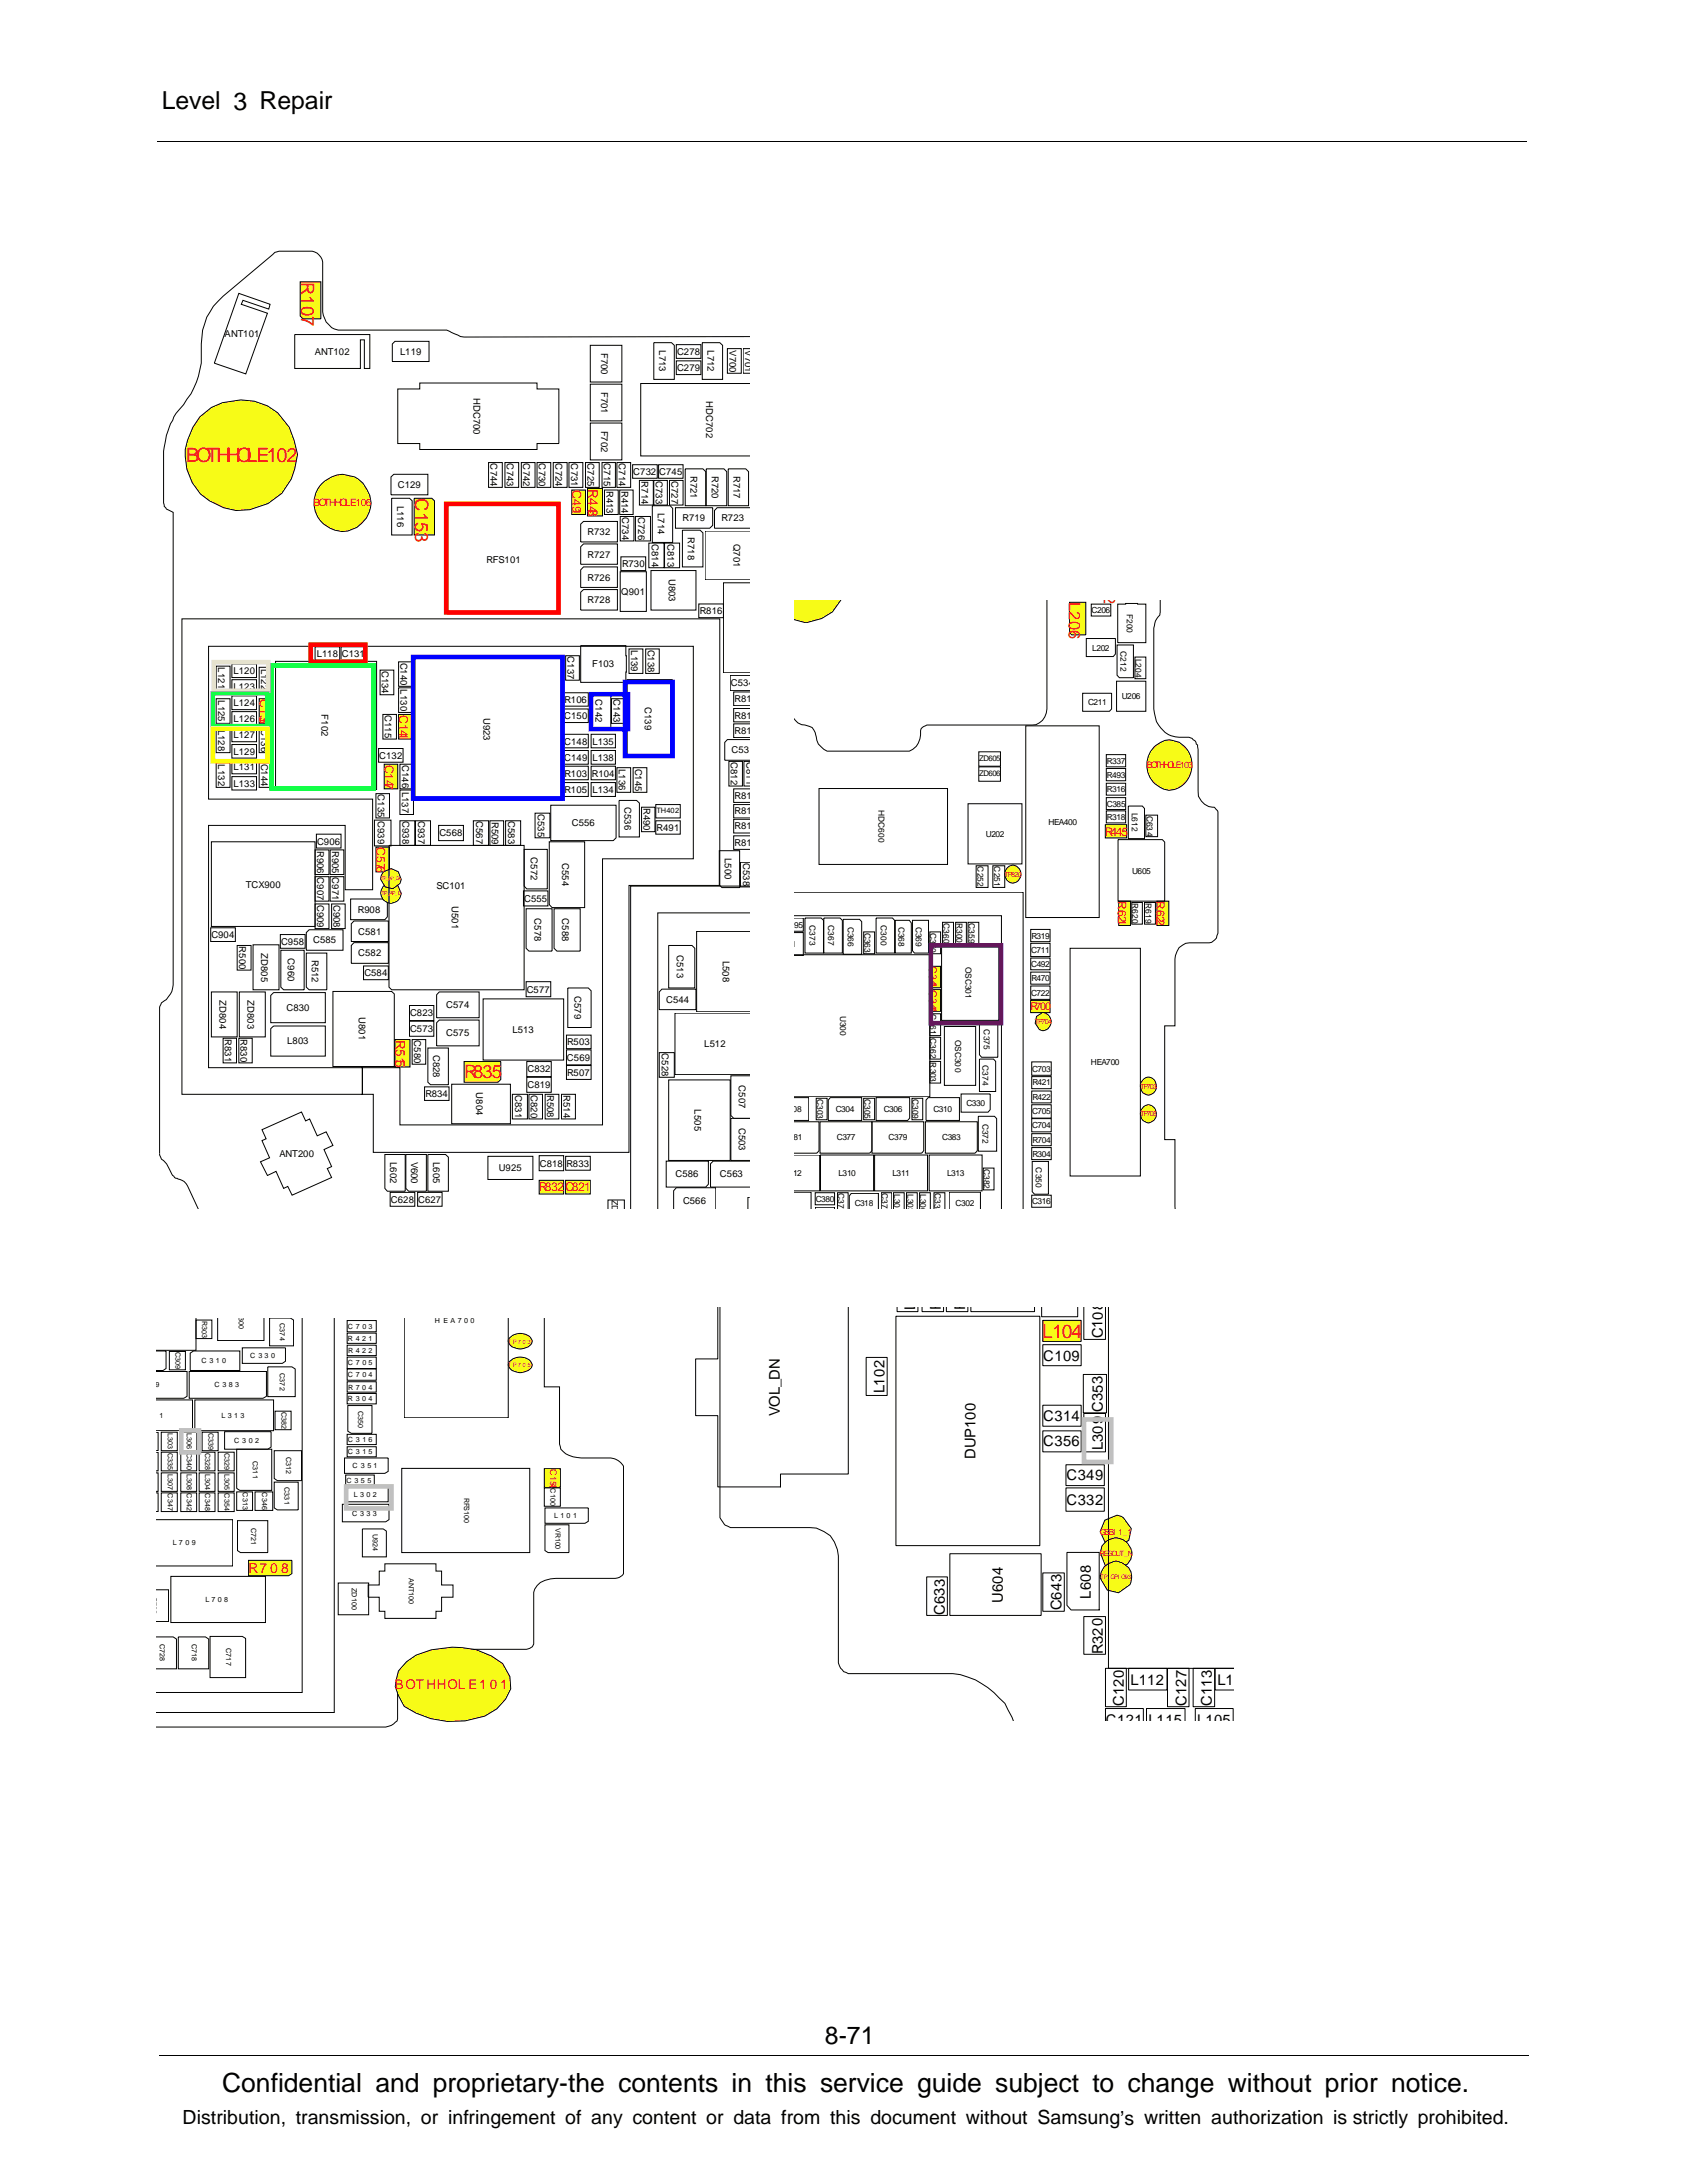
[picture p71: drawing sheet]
<svg xmlns="http://www.w3.org/2000/svg" width="216mm" height="279mm" viewBox="0 0 216 279" stroke-linecap="round" stroke-linejoin="round" font-family="sans-serif">
<defs><g id="words">
<text font-size="3.4" x="28.4" y="267.7">Confidential and proprietary-the contents in this service guide subject to change without prior notice.</text>
<g font-size="3.2">
<text x="20.7" y="14">Level 3 Repair</text>
<text x="105.6" y="261.6">8-71</text>
</g>
<text font-size="2.5" fill="#fc0a17" x="23.8" y="59.1">BOTHHOLE102</text>
<text font-size="2.5" x="23.4" y="271.9">Distribution, transmission, or infringement of any content or data from this document without Samsung’s written authorization is strictly prohibited.</text>
<g font-size="2.4" fill="#fc0a17">
<text x="38.5" y="36.1" transform="rotate(90 38.5 36.1)">R107</text>
<text x="53.1" y="63.8" transform="rotate(90 53.1 63.8)">C153</text>
<text x="59.4" y="138">R835</text>
<text x="133.4" y="171.2">L104</text>
</g>
<g font-size="2.1" fill="#fc0a17">
<text x="136.8" y="77.1" transform="rotate(90 136.8 77.1)">L206</text>
<text x="141.3" y="76.2" transform="rotate(90 141.3 76.2)">2</text>
</g>
<g font-size="1.9">
<text x="117.1" y="167.7" transform="rotate(-90 117.1 167.7)">L</text>
<text x="120.4" y="167.7" transform="rotate(-90 120.4 167.7)">R</text>
<text x="123.5" y="167.7" transform="rotate(-90 123.5 167.7)">R</text>
<text x="141.1" y="171.3" transform="rotate(-90 141.1 171.3)">C108</text>
<text x="113.2" y="178.4" transform="rotate(-90 113.2 178.4)">L102</text>
<text x="133.5" y="174.1">C109</text>
<text x="99.8" y="181.2" transform="rotate(-90 99.8 181.2)">VOL_DN</text>
<text x="133.5" y="181.9">C314</text>
<text x="133.5" y="185.1">C356</text>
<text x="141.1" y="180.7" transform="rotate(-90 141.1 180.7)">C353</text>
<text x="141.1" y="185.6" transform="rotate(-90 141.1 185.6)">L309</text>
<text x="124.8" y="186.7" transform="rotate(-90 124.8 186.7)">DUP100</text>
<text x="136.5" y="189.5">C349</text>
<text x="136.5" y="192.6">C332</text>
<text x="120.9" y="206.7" transform="rotate(-90 120.9 206.7)">C633</text>
<text x="128.4" y="205.2" transform="rotate(-90 128.4 205.2)">U604</text>
<text x="135.8" y="206.1" transform="rotate(-90 135.8 206.1)">C643</text>
<text x="139.6" y="204.6" transform="rotate(-90 139.6 204.6)">L608</text>
<text x="141.1" y="211.6" transform="rotate(-90 141.1 211.6)">R320</text>
<text x="144.7" y="215.6">L112</text>
<text x="155.8" y="215.6">L1</text>
<text x="141.5" y="220.7">C121 L115</text>
<text x="143.8" y="218.3" transform="rotate(-90 143.8 218.3)">C120</text>
<text x="151.8" y="218.3" transform="rotate(-90 151.8 218.3)">C127</text>
<text x="153.2" y="220.7">L105</text>
<text x="155.1" y="218.3" transform="rotate(-90 155.1 218.3)">C113</text>
</g>
<g font-size="1.8" fill="#fc0a17">
<text x="31.8" y="201.3">R7</text>
<text x="34.6" y="201.3">0</text>
<text x="36" y="201.3">8</text>
</g>
<g font-size="1.7" fill="#fc0a17">
<text x="75.3" y="62.5" transform="rotate(90 75.3 62.5)">R448</text>
<text x="50.6" y="133.1" transform="rotate(90 50.6 133.1)">R515</text>
<text x="50.5" y="216.2">BOTHHOL E1</text>
<text x="62.7" y="216.2">0</text>
<text x="64" y="216.2">1</text>
</g>
<g font-size="1.6" fill="#fc0a17">
<text x="73.3" y="62.8" transform="rotate(90 73.3 62.8)">C491</text>
<text x="33.3" y="89.4" transform="rotate(90 33.3 89.4)">C133</text>
<text x="51.1" y="91.5" transform="rotate(90 51.1 91.5)">C141</text>
<text x="49.2" y="97.9" transform="rotate(90 49.2 97.9)">C147</text>
<text x="48.2" y="108.5" transform="rotate(90 48.2 108.5)">C576</text>
<text x="69" y="152.5">R832C821</text>
</g>
<g font-size="1.5" fill="#fc0a17">
<text x="141.4" y="107">R445</text>
<text x="143.1" y="115.3" transform="rotate(90 143.1 115.3)">R621</text>
<text x="148" y="115.3" transform="rotate(90 148 115.3)">R622</text>
</g>
<g font-size="1.4" fill="#fc0a17">
<text x="118.9" y="123.7" transform="rotate(90 118.9 123.7)">C341C344</text>
<text x="131.9" y="129.3">R700</text>
</g>
<text font-size="1.3" fill="#fc0a17" x="40.1" y="64.8">BOTHHOLE106</text>
<g font-size="1.2">
<text x="28.7" y="43.1">ANT101</text>
<text x="40.3" y="45.4">ANT102</text>
<text x="51.2" y="45.4">L119</text>
<text x="76.9" y="45.1" transform="rotate(90 76.9 45.1)">F700</text>
<text x="84.4" y="44.8" transform="rotate(90 84.4 44.8)">L713</text>
<text x="86.7" y="45.4">C278</text>
<text x="86.7" y="47.5">C279</text>
<text x="90.6" y="44.8" transform="rotate(90 90.6 44.8)">L712</text>
<text x="93.4" y="44.8" transform="rotate(90 93.4 44.8)">V700</text>
<text x="95.4" y="44.8" transform="rotate(90 95.4 44.8)">V701</text>
<text x="60.6" y="50.9" transform="rotate(90 60.6 50.9)">HDC700</text>
<text x="76.9" y="50.1" transform="rotate(90 76.9 50.1)">F701</text>
<text x="90.4" y="51.3" transform="rotate(90 90.4 51.3)">HDC702</text>
<text x="62.8" y="59.3" transform="rotate(90 62.8 59.3)">C744</text>
<text x="64.9" y="59.3" transform="rotate(90 64.9 59.3)">C743</text>
<text x="67" y="59.3" transform="rotate(90 67 59.3)">C742</text>
<text x="69" y="59.3" transform="rotate(90 69 59.3)">C730</text>
<text x="71.1" y="59.3" transform="rotate(90 71.1 59.3)">C724</text>
<text x="73.1" y="59.3" transform="rotate(90 73.1 59.3)">C731</text>
<text x="75.2" y="59.3" transform="rotate(90 75.2 59.3)">C725</text>
<text x="76.9" y="55.1" transform="rotate(90 76.9 55.1)">F702</text>
<text x="77.3" y="59.3" transform="rotate(90 77.3 59.3)">C715</text>
<text x="79.2" y="59.3" transform="rotate(90 79.2 59.3)">C714</text>
<text x="50.8" y="64.8" transform="rotate(90 50.8 64.8)">L116</text>
<text x="50.9" y="62.4">C129</text>
<text x="77.6" y="62.8" transform="rotate(90 77.6 62.8)">R413</text>
<text x="79.5" y="62.8" transform="rotate(90 79.5 62.8)">R414 C734</text>
<text x="81" y="60.8">C732 C745</text>
<text x="82.1" y="61.6" transform="rotate(90 82.1 61.6)">R714</text>
<text x="83.9" y="61.6" transform="rotate(90 83.9 61.6)">C733</text>
<text x="84.2" y="65.7" transform="rotate(90 84.2 65.7)">L714</text>
<text x="85.9" y="61.6" transform="rotate(90 85.9 61.6)">C727</text>
<text x="88.4" y="60.9" transform="rotate(90 88.4 60.9)">R721</text>
<text x="91.1" y="60.9" transform="rotate(90 91.1 60.9)">R720</text>
<text x="93.9" y="60.9" transform="rotate(90 93.9 60.9)">R717</text>
<text x="75.2" y="71.4">R727</text>
<text x="75.2" y="68.5">R732</text>
<text x="81.7" y="66.2" transform="rotate(90 81.7 66.2)">C726</text>
<text x="83.4" y="69.6" transform="rotate(90 83.4 69.6)">C814</text>
<text x="85.4" y="69.6" transform="rotate(90 85.4 69.6)">C813</text>
<text x="87.4" y="66.7">R719</text>
<text x="88" y="68.8" transform="rotate(90 88 68.8)">R718</text>
<text x="92.4" y="66.7">R723</text>
<text x="93.9" y="69.6" transform="rotate(90 93.9 69.6)">Q701</text>
<text x="62.3" y="72.1">RFS101</text>
<text x="75.2" y="74.3">R726</text>
<text x="75.2" y="77.2">R728</text>
<text x="79.5" y="76.2">Q901</text>
<text x="79.6" y="72.6">R730</text>
<text x="85.6" y="74.1" transform="rotate(90 85.6 74.1)">U803</text>
<text x="80.8" y="83.2" transform="rotate(90 80.8 83.2)">L139</text>
<text x="82.9" y="83.1" transform="rotate(90 82.9 83.1)">C138</text>
<text x="89.6" y="78.6">R816</text>
<text x="27.9" y="85.4" transform="rotate(90 27.9 85.4)">L121</text>
<text x="27.9" y="89.6" transform="rotate(90 27.9 89.6)">L125</text>
<text x="29.9" y="88.3">L123</text>
<text x="29.9" y="86.3">L120</text>
<text x="33.4" y="85.6" transform="rotate(90 33.4 85.6)">L122</text>
<text x="40.6" y="84.1">L118 C131</text>
<text x="48.9" y="85.9" transform="rotate(90 48.9 85.9)">C134</text>
<text x="51.2" y="84.8" transform="rotate(90 51.2 84.8)">C140 L130</text>
<text x="72.2" y="90">R106</text>
<text x="72.6" y="84" transform="rotate(90 72.6 84)">C137</text>
<text x="75.8" y="85.4">F103</text>
<text x="76.2" y="89.5" transform="rotate(90 76.2 89.5)">C142</text>
<text x="78.5" y="89.5" transform="rotate(90 78.5 89.5)">C143</text>
<text x="93.5" y="87.8">C534</text>
<text x="94" y="89.9">R81</text>
<text x="27.9" y="93.4" transform="rotate(90 27.9 93.4)">L128</text>
<text x="29.9" y="90.4">L124</text>
<text x="29.9" y="92.4">L126</text>
<text x="29.9" y="94.5">L127</text>
<text x="33.4" y="93.3" transform="rotate(90 33.4 93.3)">C136</text>
<text x="41.1" y="91.4" transform="rotate(90 41.1 91.4)">F102</text>
<text x="49.2" y="91.5" transform="rotate(90 49.2 91.5)">C115</text>
<text x="61.9" y="91.9" transform="rotate(90 61.9 91.9)">U923</text>
<text x="72.2" y="95.3">C148 L135</text>
<text x="72.2" y="92.1">C150</text>
<text x="82.5" y="90.5" transform="rotate(90 82.5 90.5)">C139</text>
<text x="94" y="92">R81</text>
<text x="94" y="94">R81</text>
<text x="27.9" y="97.8" transform="rotate(90 27.9 97.8)">L132</text>
<text x="29.9" y="96.6">L129</text>
<text x="29.9" y="98.6">L131</text>
<text x="29.9" y="100.7">L133</text>
<text x="33.4" y="97.7" transform="rotate(90 33.4 97.7)">C144</text>
<text x="48.3" y="101.7" transform="rotate(90 48.3 101.7)">C135</text>
<text x="48.5" y="97.1">C132</text>
<text x="51.5" y="97.9" transform="rotate(90 51.5 97.9)">C146 L137</text>
<text x="72.2" y="97.4">C149 L138</text>
<text x="72.2" y="101.5">R105 L134</text>
<text x="72.2" y="99.4">R103 R104</text>
<text x="79.2" y="98.4" transform="rotate(90 79.2 98.4)">L136</text>
<text x="81.3" y="98.4" transform="rotate(90 81.3 98.4)">C145</text>
<text x="93.5" y="97.6" transform="rotate(90 93.5 97.6)">C812</text>
<text x="93.6" y="96.4">C53</text>
<text x="95.5" y="97.6" transform="rotate(90 95.5 97.6)">C811</text>
<text x="48.3" y="105.1" transform="rotate(90 48.3 105.1)">C939</text>
<text x="51.5" y="105.1" transform="rotate(90 51.5 105.1)">C938</text>
<text x="53.5" y="105.1" transform="rotate(90 53.5 105.1)">C937</text>
<text x="56.2" y="107">C568</text>
<text x="60.9" y="105.1" transform="rotate(90 60.9 105.1)">C567</text>
<text x="62.9" y="105.2" transform="rotate(90 62.9 105.2)">R509</text>
<text x="65" y="105.1" transform="rotate(90 65 105.1)">C583</text>
<text x="68.8" y="104.2" transform="rotate(90 68.8 104.2)">C535</text>
<text x="73.2" y="105.7">C556</text>
<text x="79.9" y="103.3" transform="rotate(90 79.9 103.3)">C536</text>
<text x="82.4" y="103.5" transform="rotate(90 82.4 103.5)">R490</text>
<text x="84" y="106.3">R491</text>
<text x="94" y="106.2">R81</text>
<text x="94" y="104.2">R81</text>
<text x="94" y="102.3">R81</text>
<text x="31.5" y="113.6">TCX900</text>
<text x="40.6" y="108.1">C906</text>
<text x="40.6" y="108.9" transform="rotate(90 40.6 108.9)">R906 C907 C909</text>
<text x="42.5" y="108.9" transform="rotate(90 42.5 108.9)">R905 C971 C908</text>
<text x="55.9" y="113.8">SC101</text>
<text x="67.9" y="109.7" transform="rotate(90 67.9 109.7)">C572</text>
<text x="71.9" y="110.4" transform="rotate(90 71.9 110.4)">C554</text>
<text x="92.8" y="109.9" transform="rotate(90 92.8 109.9)">L500</text>
<text x="94" y="108.3">R81</text>
<text x="95.1" y="110.4" transform="rotate(90 95.1 110.4)">C538</text>
<text x="45.8" y="116.8">R908</text>
<text x="45.8" y="119.6">C581</text>
<text x="57.8" y="116" transform="rotate(90 57.8 116)">U501</text>
<text x="67.1" y="115.4">C555</text>
<text x="68.4" y="117.5" transform="rotate(90 68.4 117.5)">C578</text>
<text x="71.9" y="117.5" transform="rotate(90 71.9 117.5)">C588</text>
<text x="27" y="120">C904</text>
<text x="30.6" y="121.1" transform="rotate(90 30.6 121.1)">R500</text>
<text x="33.4" y="122" transform="rotate(90 33.4 122)">ZD805</text>
<text x="36" y="120.9">C958</text>
<text x="36.9" y="122.7" transform="rotate(90 36.9 122.7)">C960</text>
<text x="39.9" y="122.9" transform="rotate(90 39.9 122.9)">R512</text>
<text x="40.1" y="120.8">C585</text>
<text x="45.8" y="122.4">C582</text>
<text x="46.6" y="124.9">C584</text>
<text x="86.6" y="122.2" transform="rotate(90 86.6 122.2)">C513</text>
<text x="92.5" y="123" transform="rotate(90 92.5 123)">L508</text>
<text x="28.1" y="128" transform="rotate(90 28.1 128)">ZD804</text>
<text x="31.7" y="128" transform="rotate(90 31.7 128)">ZD803</text>
<text x="36.7" y="129.4">C830</text>
<text x="45.9" y="130.2" transform="rotate(90 45.9 130.2)">U801</text>
<text x="52.5" y="130.1">C823</text>
<text x="57.1" y="129.1">C574</text>
<text x="67.4" y="127">C577</text>
<text x="73.5" y="127.5" transform="rotate(90 73.5 127.5)">C579</text>
<text x="85.3" y="128.4">C544</text>
<text x="28.8" y="133" transform="rotate(90 28.8 133)">R831</text>
<text x="30.8" y="133" transform="rotate(90 30.8 133)">R830</text>
<text x="36.8" y="133.7">L803</text>
<text x="52.5" y="132.1">C573</text>
<text x="53" y="133.2" transform="rotate(90 53 133.2)">C580</text>
<text x="55.4" y="135" transform="rotate(90 55.4 135)">C828</text>
<text x="57.1" y="132.6">C575</text>
<text x="65.6" y="132.2">L513</text>
<text x="67.5" y="137.3">C832</text>
<text x="72.6" y="135.8">C569</text>
<text x="72.6" y="133.8">R503</text>
<text x="72.6" y="137.7">R507</text>
<text x="84.7" y="134.8" transform="rotate(90 84.7 134.8)">C528</text>
<text x="90.1" y="134">L512</text>
<text x="54.4" y="140.4">R834</text>
<text x="60.9" y="139.8" transform="rotate(90 60.9 139.8)">U804</text>
<text x="65.9" y="140.2" transform="rotate(90 65.9 140.2)">C831</text>
<text x="67.5" y="139.3">C819</text>
<text x="67.9" y="140.2" transform="rotate(90 67.9 140.2)">C820</text>
<text x="70" y="140.2" transform="rotate(90 70 140.2)">R508</text>
<text x="72.1" y="140.2" transform="rotate(90 72.1 140.2)">R514</text>
<text x="88.9" y="142" transform="rotate(90 88.9 142)">L505</text>
<text x="94.6" y="138.9" transform="rotate(90 94.6 138.9)">C507</text>
<text x="35.8" y="148.1">ANT200</text>
<text x="50" y="148.7" transform="rotate(90 50 148.7)">L602</text>
<text x="52.6" y="148.7" transform="rotate(90 52.6 148.7)">V600</text>
<text x="55.4" y="148.7" transform="rotate(90 55.4 148.7)">L605</text>
<text x="63.8" y="149.9">U925</text>
<text x="69.1" y="149.3">C818 R833</text>
<text x="94.6" y="144.3" transform="rotate(90 94.6 144.3)">C503</text>
<text x="50" y="153.9">C628 C627</text>
<text x="86.4" y="150.7">C586</text>
<text x="87.4" y="154.1">C566</text>
<text x="92.1" y="150.7">C563</text>
</g>
<g font-size="1.2" fill="#fc0a17">
<text x="146.8" y="98.3">BOTHHOLE103</text>
<text x="70.4" y="188" transform="rotate(90 70.4 188)">C154</text>
</g>
<g font-size="1.1">
<text x="139.7" y="78.5">C206</text>
<text x="139.8" y="83.3">L202</text>
<text x="143.4" y="83.3" transform="rotate(90 143.4 83.3)">C212</text>
<text x="144.2" y="78.5" transform="rotate(90 144.2 78.5)">F200</text>
<text x="143.6" y="89.5">U206</text>
<text x="145.3" y="84.3" transform="rotate(90 145.3 84.3)">L204</text>
<text x="139.3" y="90.3">C211</text>
<text x="141.7" y="101.4">R316</text>
<text x="141.7" y="97.8">R337</text>
<text x="141.7" y="99.5">R493</text>
<text x="112.4" y="103.7" transform="rotate(90 112.4 103.7)">HDC600</text>
<text x="126.2" y="107.1">U202</text>
<text x="134.2" y="105.6">HEA400</text>
<text x="141.7" y="104.9">R318</text>
<text x="141.7" y="103.3">C385</text>
<text x="144.9" y="104" transform="rotate(90 144.9 104)">L612</text>
<text x="146.8" y="104.4" transform="rotate(90 146.8 104.4)">C634</text>
<text x="125.1" y="110.9" transform="rotate(90 125.1 110.9)">C252</text>
<text x="127.2" y="110.9" transform="rotate(90 127.2 110.9)">C251</text>
<text x="144.9" y="111.8">U605</text>
<text x="101.6" y="118.7">95</text>
<text x="103.6" y="118.4" transform="rotate(90 103.6 118.4)">C373</text>
<text x="106" y="118.4" transform="rotate(90 106 118.4)">C367</text>
<text x="108.5" y="118.6" transform="rotate(90 108.5 118.6)">C366</text>
<text x="110.6" y="119.4" transform="rotate(90 110.6 119.4)">C363</text>
<text x="112.7" y="118.4" transform="rotate(90 112.7 118.4)">C300</text>
<text x="115" y="118.6" transform="rotate(90 115 118.6)">C368</text>
<text x="117.2" y="118.6" transform="rotate(90 117.2 118.6)">C369</text>
<text x="119.1" y="119.4" transform="rotate(90 119.1 119.4)">C370</text>
<text x="120.7" y="118.1" transform="rotate(90 120.7 118.1)">C360</text>
<text x="122.4" y="118.2" transform="rotate(90 122.4 118.2)">R300</text>
<text x="124" y="118.1" transform="rotate(90 124 118.1)">C359</text>
<text x="144.9" y="115.6" transform="rotate(90 144.9 115.6)">R620</text>
<text x="146.6" y="115.6" transform="rotate(90 146.6 115.6)">R619</text>
<text x="101.3" y="121.2">1</text>
<text x="123.5" y="123.8" transform="rotate(90 123.5 123.8)">OSC301</text>
<text x="132" y="122">C711</text>
<text x="132" y="123.8">C492</text>
<text x="132" y="125.6">R470</text>
<text x="132" y="120.1">R319</text>
<text x="107.5" y="130" transform="rotate(90 107.5 130)">U300</text>
<text x="119.1" y="129.8" transform="rotate(90 119.1 129.8)">C361 C362 R303</text>
<text x="125.9" y="131.8" transform="rotate(90 125.9 131.8)">C375</text>
<text x="132" y="127.4">C722</text>
<text x="122.2" y="133.1" transform="rotate(90 122.2 133.1)">OSC300</text>
<text x="125.7" y="136.3" transform="rotate(90 125.7 136.3)">C374</text>
<text x="132.1" y="137.2">C703</text>
<text x="139.6" y="136.3">HEA700</text>
<text x="101.4" y="142.3">08</text>
<text x="104.6" y="140.6" transform="rotate(90 104.6 140.6)">C303</text>
<text x="107" y="142.3">C304</text>
<text x="110.6" y="140.6" transform="rotate(90 110.6 140.6)">C305</text>
<text x="113.1" y="142.3">C306</text>
<text x="116.8" y="140.6" transform="rotate(90 116.8 140.6)">C309</text>
<text x="119.5" y="142.3">C310</text>
<text x="123.7" y="141.6">C330</text>
<text x="125.7" y="143.8" transform="rotate(90 125.7 143.8)">C372</text>
<text x="132.1" y="142.6">C705</text>
<text x="132.1" y="140.8">R422</text>
<text x="132.1" y="138.9">R421</text>
<text x="101.6" y="145.9">81</text>
<text x="107.1" y="145.9">C377</text>
<text x="113.7" y="145.9">C379</text>
<text x="120.6" y="145.9">C383</text>
<text x="125.9" y="149.6" transform="rotate(90 125.9 149.6)">C382</text>
<text x="132.1" y="144.4">C704</text>
<text x="132.1" y="148">R304</text>
<text x="132.1" y="146.3">R704</text>
<text x="132.5" y="149.4" transform="rotate(90 132.5 149.4)">C350</text>
<text x="78.3" y="153.6" transform="rotate(90 78.3 153.6)">ZD</text>
<text x="101.5" y="150.5">12</text>
<text x="104.4" y="153.8">C380</text>
<text x="107.2" y="152.7" transform="rotate(90 107.2 152.7)">C37</text>
<text x="107.3" y="150.5">L310</text>
<text x="109.4" y="154.3">C318</text>
<text x="112.8" y="152.7" transform="rotate(90 112.8 152.7)">C37</text>
<text x="114.2" y="150.5">L311</text>
<text x="114.4" y="152.8" transform="rotate(90 114.4 152.8)">L30</text>
<text x="116.1" y="152.8" transform="rotate(90 116.1 152.8)">L303</text>
<text x="117.8" y="152.8" transform="rotate(90 117.8 152.8)">L306</text>
<text x="119.6" y="152.7" transform="rotate(90 119.6 152.7)">C33</text>
<text x="121.2" y="150.5">L313</text>
<text x="122.3" y="154.3">C302</text>
<text x="132.1" y="154.1">C316</text>
</g>
<g font-size="1.1" fill="#fc0a17">
<text x="140.7" y="196.4">GS</text>
<text x="141.9" y="196.4">BI 1_1</text>
</g>
<g font-size="1">
<text x="125.3" y="99.4">ZD606</text>
<text x="125.3" y="97.5">ZD605</text>
</g>
<g font-size=".9">
<text x="84" y="104.1">TH402</text>
<text x="22.5" y="173" transform="rotate(90 22.5 173)">C309</text>
<text x="25.9" y="169.1" transform="rotate(90 25.9 169.1)">R303</text>
<text x="30.6" y="168.6" transform="rotate(90 30.6 168.6)">300</text>
<text x="32" y="173.8">C 3</text>
<text x="33.9" y="173.8">3</text>
<text x="34.7" y="173.8">0</text>
<text x="35.8" y="169.4" transform="rotate(90 35.8 169.4)">C374</text>
<text x="44.5" y="170.1">C 7</text>
<text x="44.5" y="171.6">R 4</text>
<text x="44.5" y="173.2">R 4</text>
<text x="46.3" y="171.6">2</text>
<text x="46.3" y="173.2">2</text>
<text x="46.4" y="170.1">0</text>
<text x="47.2" y="171.6">1</text>
<text x="47.2" y="173.2">2</text>
<text x="47.2" y="170.1">3</text>
<text x="55.7" y="169.3">H E A 7</text>
<text x="59.4" y="169.3">0</text>
<text x="60.2" y="169.3">0</text>
<text x="19.9" y="177.6">9</text>
<text x="25.8" y="174.5">C 3</text>
<text x="27.4" y="177.6">C 3</text>
<text x="27.6" y="174.5">1</text>
<text x="28.4" y="174.5">0</text>
<text x="29.3" y="177.6">8</text>
<text x="30.1" y="177.6">3</text>
<text x="35.8" y="175.7" transform="rotate(90 35.8 175.7)">C372</text>
<text x="44.5" y="176.3">C 7</text>
<text x="44.5" y="174.8">C 7</text>
<text x="44.5" y="179.4">R 3</text>
<text x="44.5" y="177.8">R 7</text>
<text x="46.3" y="179.4">0</text>
<text x="46.3" y="177.8">0</text>
<text x="46.4" y="176.3">0</text>
<text x="46.4" y="174.8">0</text>
<text x="47.2" y="179.4">4</text>
<text x="47.2" y="177.8">4</text>
<text x="47.2" y="176.3">4</text>
<text x="47.2" y="174.8">5</text>
<text x="20.4" y="181.5">1</text>
<text x="21.5" y="185.9" transform="rotate(90 21.5 185.9)">C335</text>
<text x="21.5" y="183.5" transform="rotate(90 21.5 183.5)">L303</text>
<text x="23.9" y="186" transform="rotate(90 23.9 186)">C340</text>
<text x="23.9" y="183.5" transform="rotate(90 23.9 183.5)">L306</text>
<text x="26.3" y="185.9" transform="rotate(90 26.3 185.9)">C328</text>
<text x="26.7" y="183.4" transform="rotate(90 26.7 183.4)">C339</text>
<text x="28.4" y="181.5">L 3</text>
<text x="28.7" y="185.9" transform="rotate(90 28.7 185.9)">C329</text>
<text x="30" y="184.7">C 3</text>
<text x="30" y="181.5">1</text>
<text x="30.8" y="181.5">3</text>
<text x="31.8" y="184.7">0</text>
<text x="32.6" y="184.7">2</text>
<text x="36" y="180.7" transform="rotate(90 36 180.7)">C382</text>
<text x="44.5" y="184.6">C 3</text>
<text x="45.8" y="180.5" transform="rotate(90 45.8 180.5)">C350</text>
<text x="46.4" y="184.6">1</text>
<text x="47.2" y="184.6">6</text>
<text x="21.5" y="191.1" transform="rotate(90 21.5 191.1)">C347</text>
<text x="21.5" y="188.6" transform="rotate(90 21.5 188.6)">L307</text>
<text x="23.9" y="191.1" transform="rotate(90 23.9 191.1)">C342</text>
<text x="23.9" y="188.6" transform="rotate(90 23.9 188.6)">L308</text>
<text x="26.3" y="191.1" transform="rotate(90 26.3 191.1)">C348</text>
<text x="26.3" y="188.6" transform="rotate(90 26.3 188.6)">L304</text>
<text x="28.7" y="191.1" transform="rotate(90 28.7 191.1)">C354</text>
<text x="28.7" y="188.6" transform="rotate(90 28.7 188.6)">L305</text>
<text x="31.1" y="191" transform="rotate(90 31.1 191)">C313</text>
<text x="32.3" y="187" transform="rotate(90 32.3 187)">C311</text>
<text x="33.5" y="191" transform="rotate(90 33.5 191)">C346</text>
<text x="36.4" y="190.4" transform="rotate(90 36.4 190.4)">C331</text>
<text x="36.6" y="186.5" transform="rotate(90 36.6 186.5)">C312</text>
<text x="44.3" y="189.8">C 3</text>
<text x="44.5" y="186.1">C 3</text>
<text x="45.1" y="187.9">C 3</text>
<text x="45.3" y="191.5">L 3</text>
<text x="46.2" y="189.8">5</text>
<text x="46.4" y="186.1">1</text>
<text x="46.9" y="191.5">0</text>
<text x="47" y="189.8">5</text>
<text x="47" y="187.9">5</text>
<text x="47.2" y="186.1">5</text>
<text x="47.7" y="191.5">2</text>
<text x="47.8" y="187.9">1</text>
<text x="59.4" y="191.7" transform="rotate(90 59.4 191.7)">RFS100</text>
<text x="70.4" y="190.5" transform="rotate(90 70.4 190.5)">C100</text>
<text x="22.1" y="197.8">L 7</text>
<text x="23.7" y="197.8">0</text>
<text x="24.5" y="197.8">9</text>
<text x="32.1" y="195.6" transform="rotate(90 32.1 195.6)">C721</text>
<text x="45.1" y="194">C 3</text>
<text x="46.9" y="194">3</text>
<text x="47.7" y="196.3" transform="rotate(90 47.7 196.3)">U924</text>
<text x="47.7" y="194">3</text>
<text x="70.9" y="194.3">L 1</text>
<text x="71.1" y="195.6" transform="rotate(90 71.1 195.6)">VR100</text>
<text x="72.5" y="194.3">0</text>
<text x="73.3" y="194.3">1</text>
<text x="45" y="203.2" transform="rotate(90 45 203.2)">ZD100</text>
<text x="52.3" y="202" transform="rotate(90 52.3 202)">ANT100</text>
<text x="19.4" y="204.4" transform="rotate(90 19.4 204.4)">C702</text>
<text x="26.3" y="205">L 7</text>
<text x="27.9" y="205">0</text>
<text x="28.7" y="205">8</text>
<text x="20.4" y="210.4" transform="rotate(90 20.4 210.4)">C728</text>
<text x="24.6" y="210.4" transform="rotate(90 24.6 210.4)">C718</text>
<text x="28.9" y="211" transform="rotate(90 28.9 211)">C717</text>
</g>
<g font-size=".9" fill="#fc0a17">
<text x="128.6" y="112.2">TP820</text>
<text x="132.4" y="131.1">TP704</text>
<text x="145.9" y="139.4">TP703</text>
<text x="145.9" y="142.9">TP705</text>
<text x="140.7" y="199.1">RESOUT_N</text>
</g>
<g font-size=".8" fill="#fc0a17">
<text x="65" y="172">T P7</text>
<text x="66.9" y="172">0</text>
<text x="67.5" y="172">3</text>
<text x="65" y="175">T P7</text>
<text x="66.9" y="175">0</text>
<text x="67.5" y="175">5</text>
<text x="140.8" y="202.1">TP_GPI O93</text>
</g>
<g font-size=".7" fill="#fc0a17">
<text x="48.8" y="114.5">TP_</text>
<text x="49.8" y="114.5">AP_D</text>
</g>
<text font-size=".6" fill="#fc0a17" x="48.8" y="112.6">TP_AP_D+</text>
</g></defs>
<path d="M20.2 18.1h175.3M30.6 37.5l4 1.4-.2 .7-3.3-1.2-.2 .5 3.3 1.2-2.7 7.8-4.1-1.4zM37.7 42.8h9.6v4.4h-.7v-3.7h-.5v3.7h-8.4zM95.9 43.1h-36.5h-.5l-1.7-.9h-13.9l-.5-.1a2.6 2.6 0 0 1-1.5-2.2v-6.4a1.75 1.75 0 0 0-1.3-1.3h-4.3l-.5 .1-6.6 5.6a8.4 8.4 0 0 0-2.7 4.3l-.1 1.8a9.9 9.9 0 0 1-1.9 7.1l-.4 .7a4.6 4.6 0 0 0-1.4 2 9.5 9.5 0 0 0-1.2 3.9v6.7l.1 .4a1.63 1.63 0 0 0 1.2 .8v60.5a3.1 3.1 0 0 1-1.5 2.3l-.3 .5v18.9l.3 .6a5.1 5.1 0 0 1 1.4 2.1l.2 .2 .5 .2a1.69 1.69 0 0 1 1.2 .9l1.4 3M33.5 144.6l5.1-2.3 .5 1.2 .5-.3 1 2.2 1.1-.5 .9 1.7-1.1 .5 .9 2.2-.5 .3 .5 1.1-5 2.3-.6-1.2-.5 .3-1-2.2-1.1 .6-.9-1.8 1.2-.5-1-2.2 .6-.2zM20.4 263h175.3" fill="none" stroke="#000" stroke-width=".13"/>
<path d="M25.6 53.4l1.5-1.2a7.7 7.7 0 0 1 8.4 .6l1.5 1.9 .6 1.6 .5 1.9-.4 1.8-.4 1.3-1.2 1.9-1.8 1.3-2.3 .7a7.2 7.2 0 0 1-7.4-3.4 7.2 7.2 0 0 1 .1-7.1z" fill="#f7fb17"/>
<path d="M25.6 53.4l1.5-1.2a7.7 7.7 0 0 1 8.4 .6l1.5 1.9 .6 1.6 .5 1.9-.4 1.8-.4 1.3-1.2 1.8-1.8 1.4-2.3 .7a7.2 7.2 0 0 1-7.4-3.4 7.2 7.2 0 0 1 .1-7.1z" fill="none" stroke="#000" stroke-width=".13"/>
<path d="M41.4 61.7a3.6 3.6 0 0 1 5 .1l.5 .9a3.4 3.4 0 0 1-.6 4.3 3.6 3.6 0 0 1-5.1-.2 3.6 3.6 0 0 1 .2-5.1z" fill="#f7fb17"/>
<path d="M41.1 62a3.5 3.5 0 0 1 5.8 .6 3.5 3.5 0 0 1-1.2 4.9 3.6 3.6 0 0 1-4.7-.8 3.6 3.6 0 0 1 .1-4.7zM50 61l.4-.3h4.4v2.6h-4.8zM43.6 82.8h3.2v1.7h-3.2zM48.5 95.8h3.1v1.8h-3.1zM49 91.4h1.7v3.2h-1.7z" fill="none" stroke="#000" stroke-width=".13"/>
<path d="M33.2 89.4h1.7v3.2h-1.7z" fill="#f7fb17"/>
<path d="M33.2 89.4h1.7v3.2h-1.7zM33.2 93.2h1.7v3.1h-1.7zM48.6 85.8h1.8v3.1h-1.8zM51 84.7h1.7v3.1h-1.7zM72.4 83.9h1.7v3.2h-1.7zM80.3 87h5.7v9.9h-5.7zM82.6 83.1h1.8v3.1h-1.8zM48.1 101.6h1.7v3.1h-1.7z" fill="none" stroke="#000" stroke-width=".13"/>
<path d="M51 91.4h1.7v3.2h-1.7z" fill="#f7fb17"/>
<path d="M33.2 97.6h1.7v3.2h-1.7zM51 91.4h1.7v3.2h-1.7zM51.2 97.8h1.7v3.2h-1.7zM75.5 88.7h2.3l.4 .3v4.4h-2.7zM78.3 89.4h1.7v3.2h-1.7zM81 98.3h1.8v3.1h-1.8z" fill="none" stroke="#000" stroke-width=".13"/>
<path d="M49.2 97.8h1.7v3.2h-1.7z" fill="#f7fb17"/>
<path d="M49.2 97.8h1.7v3.2h-1.7zM72.1 94h3.2v1.7h-3.2zM72.1 96.1h3.2v1.7h-3.2zM72.1 90.7h3.2v1.8h-3.2z" fill="none" stroke="#000" stroke-width=".13"/>
<path d="M53 63.8h2.3l.3 .3v4.4h-2.6z" fill="#f7fb17"/>
<path d="M86.6 44.1h3.1v1.8h-3.1zM86.6 46.2h3.1v1.7h-3.1zM53 63.8h2.3l.3 .3v4.4h-2.6z" fill="none" stroke="#000" stroke-width=".13"/>
<path d="M73.2 62.7h1.7v3.1h-1.7z" fill="#f7fb17"/>
<g fill="none" stroke="#000" stroke-width=".13">
<path d="M73.2 62.7h1.7v3.1h-1.7zM95.9 86.4h-2.4v2h2.4M95.9 94.7h-2.8l-.3 .3v2.3h3.1M56.1 105.6h3.2v2h-3.2zM60.6 105.1h1.9v3.1h-1.9zM67 114h3.1v2h-3.1zM67.1 108.7h2.9v5.1h-2.6l-.3-.4zM68.5 104.1h1.9v3.1h-1.9zM70.3 107.7h4.5v8.5h-4.1l-.4-.4zM70.5 103.1h8.3v4.1l-.3 .4h-8zM79.2 102.4h2.3l.3 .4v4.3h-2.6zM95.9 110.4h-1.1v3.1h1.1"/>
<path d="M52.4 130.7h3.1v1.9h-3.1zM56.2 127h5.1v3.3h-5.4v-3zM56.2 130.6h5.1v3.3h-5.4v-3zM72.5 134.4h3.1v1.9h-3.1zM84.4 134.7h1.9v3.2h-1.9zM84.7 126.6h4.4v2.6h-4.7v-2.2zM85.6 121h3l.3 .4v5h-3.3zM95.9 137.7h-2.4v5.1l.4 .3h2h-2.4v5.4h2.4M86.2 154.8v-2.4l.4-.4h5v2.8M95.9 153.2h-.2v1.6M95.9 148.6h-4.6l-.4 .3v3h5"/>
</g>
<path d="M48.1 108.4h1.7v3.2h-1.7z" fill="#f7fb17"/>
<g fill="none" stroke="#000" stroke-width=".13">
<path d="M62.5 59.2h1.8v3.2h-1.8zM64.6 59.2h1.8v3.2h-1.8zM66.7 59.2h1.8v3.2h-1.8zM68.7 59.2h1.8v3.2h-1.8zM70.8 59.2h1.8v3.2h-1.8zM72.8 59.2h1.8v3.2h-1.8zM74.9 59.2h1.8v3.2h-1.8zM77 59.2h1.8v3.2h-1.8zM79 59.2h1.7v3.2h-1.7zM81 59.5h3.1v1.7h-3.1zM84.3 59.5h3.1v1.7h-3.1zM79.4 66.1h1.7v3.1h-1.7z"/>
<path d="M81.3 66.1h1.9v3.1h-1.9zM83 69.5h2v3.2h-2zM83.7 61.5h1.7v3.1h-1.7zM85 69.5h2v3.2h-2zM85.7 61.5h1.7v3.1h-1.7zM93.3 97.5h1.7v3.1h-1.7zM95.9 97.5h-.7v3.1h.7M39.2 119.4l.4-.4h4.3v2.6h-4.7zM45.3 117.9h4.4v2.6h-4.7v-2.3zM48.1 108.4h1.7v3.2h-1.7zM64.7 105.1h1.9v3.1h-1.9zM67.3 116.3h3.4v5.4h-3l-.4-.3z"/>
<path d="M70.9 116.3h3.4v5.4h-3l-.4-.3zM45.3 120.6h4.4v2.7h-4.7v-2.3zM46.5 123.6h3.2v1.8h-3.2zM52.7 133.1h1.8v3.1h-1.8zM67.3 125.6h3.2v2h-3.2zM67.4 137.9h3.1v1.9h-3.1zM72.7 126.4h2.6l.3 .4v4.7h-2.9zM49.9 152.6h3.2v1.8h-3.2zM53.4 152.6h3.2v1.8h-3.2zM67.7 140.1h1.7v3.1h-1.7zM69 147.9h3.1v1.9h-3.1zM85.3 148.6h5.4v3l-.4 .3h-5z"/>
</g>
<path d="M72.4 151.1h3.1v1.7h-3.1z" fill="#f7fb17"/>
<g fill="none" stroke="#000" stroke-width=".13">
<path d="M50.5 43.7h4.4v2.6h-4.7v-2.3zM50.9 49.8h2.8v-.8h15v.8h2.8v7h-2.8v.7h-15v-.7h-2.8zM75.5 44.2h4.1v4.7h-4.1zM75.5 49.2h4.1v4.7h-4.1zM75.5 54.1h4.1v4.8h-4.1zM83.7 43.9h2.2l.4 .3v4.4h-2.6zM89.9 43.9h2.2l.4 .3v4.4h-2.6zM95.9 49.1h-13.9v9.3h13.9M50.1 63.8h2.3l.3 .3v4.4h-2.6zM79.4 73.2h3.3v5.1h-3.3zM83.5 64.7h2.3l.3 .4v4.3h-2.6zM95.9 68h-5.7v6.2h5.7"/>
<path d="M27.7 85.3h1.7v3.1h-1.7zM27.7 89.4h1.7v3.2h-1.7zM27.7 93.2h1.7v3.1h-1.7zM27.7 97.6h1.7v3.2h-1.7zM29.7 85h3.1v1.7h-3.1zM29.7 87h3.1v1.7h-3.1zM29.7 89.1h3.1v1.7h-3.1zM29.7 91.1h3.1v1.7h-3.1zM29.7 93.2h3.1v1.7h-3.1zM29.7 95.3h3.1v1.7h-3.1zM29.7 97.3h3.1v1.7h-3.1zM29.7 99.4h3.1v1.7h-3.1z"/>
<path d="M33.2 85.4h1.7v3.2h-1.7zM35.3 84.6h12.9v16.4h-12.9zM40.3 82.8h3.2v1.7h-3.2zM51 88h1.7v3.2h-1.7zM72.1 98.1h3.2v1.7h-3.2zM72.1 88.7h3.2v1.7h-3.2zM74.3 82.6h5.8v4.7h-5.8zM75.6 94h3.2v1.7h-3.2zM75.6 96.1h3.2v1.7h-3.2zM75.6 98.1h3.2v1.7h-3.2zM79 98.3h1.7v3.1h-1.7zM80.5 83.1h1.8v3.1h-1.8z"/>
<path d="M27 118.7h3.1v1.8h-3.1zM35.9 119.6h3.2v1.8h-3.2zM40.3 112.2h1.8v3.1h-1.8zM40.3 115.7h1.8v3.2h-1.8zM40.5 106.8h3.1v1.7h-3.1zM42.2 112.2h1.8v3.1h-1.8zM42.4 115.7h1.8v3.2h-1.8zM47.9 105h2.1v3.3h-2.1zM51.2 105.1h1.9v3.1h-1.9zM51.2 101.1h1.7v3.1h-1.7zM53.2 105.1h1.9v3.1h-1.9zM72.1 100.2h3.2v1.7h-3.2z"/>
<path d="M75.6 100.2h3.2v1.7h-3.2zM92.1 108.9h2.6v4.7h-2.3l-.3-.3zM95.9 119.2h-6.7v10.3h6.7M34.6 127.4l.4-.4h6.6v3.9h-7zM34.6 131.7l.4-.4h6.6v3.9h-7zM35.9 121.6h3v5.1h-2.6l-.4-.4zM52.4 128.7h3.1v1.9h-3.1zM54.8 134.1h2.6v4.7h-2.3l-.3-.3zM61.8 127.8h10.3v7.9h-10.3zM67.4 135.9h3.1v1.9h-3.1zM85.6 138.2h7.9v10.3h-7.9zM95.9 129.7h-9.5v7.8h9.5"/>
<path d="M49.3 147.8h2.6v4.7h-2.3l-.3-.4zM54.8 147.8h2.2l.4 .3v4.4h-2.6zM65.6 140.1h1.9v3.1h-1.9zM72.4 151.1h3.1v1.7h-3.1z"/>
</g>
<path d="M38.4 36.1h2.7v4.7h-2.3l-.4-.4z" fill="#f7fb17"/>
<path d="M38.4 36.1h2.7v4.7h-2.3l-.4-.4zM77.4 62.7h1.7v3.1h-1.7zM79.3 62.7h1.7v3.1h-1.7z" fill="none" stroke="#000" stroke-width=".13"/>
<path d="M75.2 62.5h1.9v3.5h-1.9z" fill="#f7fb17"/>
<path d="M75.2 62.5h1.9v3.5h-1.9zM62.7 105.1h1.8v3.1h-1.8zM82.1 103.3h1.7v3.1h-1.7zM83.9 105.1h3.2v1.7h-3.2zM30.4 121h1.7v3.2h-1.7zM39.2 122h2.6v4.7h-2.2l-.4-.4zM72.5 132.5h3.1v1.7h-3.1zM72.5 136.4h3.1v1.8h-3.1zM69.8 140.1h1.7v3.1h-1.7zM71.9 140.1h1.7v3.1h-1.7z" fill="none" stroke="#000" stroke-width=".13"/>
<path d="M50.5 133.1h2v3.5h-2z" fill="#f7fb17"/>
<g fill="none" stroke="#000" stroke-width=".13">
<path d="M74.3 70l.4-.4h4.3v2.6h-4.7zM74.3 75.8l.4-.3h4.3v2.6h-4.7zM74.3 67.1l.4-.4h4.3v2.7h-4.7zM74.7 72.6h4.3v2.6h-4.7v-2.3zM79.5 71.3h3.1v1.7h-3.1zM81.8 61.5h1.8v3.1h-1.8zM86.4 65h4.8v2.2l-.4 .4h-4.4zM87.3 67.9h2.3l.4 .3v4.4h-2.7zM87.7 60h2.3l.3 .4v4.3h-2.6zM89.4 77.3h3.2v1.8h-3.2zM90.4 60h2.2l.4 .4v4.3h-2.6zM93.2 60h2.2l.4 .4v4.3h-2.6z"/>
<path d="M95.9 65h-4.1l-.4 .3v2.3h4.5M95.9 88.6h-2v1.7h2M95.9 90.7h-2v1.7h2M95.9 92.6h-2v1.8h2M95.9 107h-2v1.7h2M95.9 104.9h-2v1.7h2M95.9 103h-2v1.7h2M95.9 101h-2v1.7h2M28.6 132.9h1.7v3.1h-1.7zM30.6 132.9h1.7v3.1h-1.7zM50.5 133.1h2v3.5h-2z"/>
</g>
<path d="M69 151.1h3.1v1.7h-3.1z" fill="#f7fb17"/>
<path d="M54.3 139.1h3.2v1.7h-3.2zM69 151.1h3.1v1.7h-3.1zM72.4 148h3.1v1.8h-3.1z" fill="none" stroke="#000" stroke-width=".13"/>
<path d="M59.4 135.9h4.7v2.3l-.4 .3h-4.3z" fill="#f7fb17"/>
<path d="M23.3 79.2h68.8v34.1h-11.6v34.2h-32.7v-7.4h-1.4v-3.4h4.8v7.3h25.9v-34.1h11.6v-27.2h-62v19.6h21v11.6h-3.5v-8.3h-17.5v31.1h19.7v3.4h-23.1zM57.3 64.6h14.3v14h-14.3zM27.1 107.7h13.2v10.9h-13.2zM40.3 108.8h1.8v3.1h-1.8zM42.2 108.8h1.8v3.1h-1.8zM44.9 115.1h4.7v2.2l-.3 .4h-4.4zM83.9 103h3.2v1.7h-3.2zM95.9 116.8h-11.7v38M95.9 113.4h-15.2v41.4M59.4 135.9h4.7v2.3l-.4 .3h-4.3z" fill="none" stroke="#000" stroke-width=".13"/>
<path d="M49.1 113.4l1-.4 .8 .4 .5 1a1.32 1.32 0 0 1-1.9 1.1 1.32 1.32 0 0 1-.4-2.1z" fill="#f7fb17"/>
<path d="M49.1 113.4l1-.4 .8 .4 .5 1a1.32 1.32 0 0 1-1.9 1.1 1.32 1.32 0 0 1-.4-2.1z" fill="none" stroke="#000" stroke-width=".13"/>
<path d="M49.1 111.6l1-.4 .9 .4 .4 1-.2 .5-.9 .6-1-.2-.6-.9 .1-.6z" fill="#f7fb17"/>
<g fill="none" stroke="#000" stroke-width=".13">
<path d="M93.1 44.6h1.8v3.2h-1.8zM95.9 44.6h-.8v3.2h.8M83.3 73h5.8v5.1h-5.8zM95.9 74.6h-3.3v11.5h3.3M134 76.8v13.9a1.99 1.99 0 0 1-1.9 2.1h-13.5l-.2 .1a.77 .77 0 0 0-.6 .6 2.43 2.43 0 0 1-1.4 2.6h-10.5a2.23 2.23 0 0 1-1.5-2 1.26 1.26 0 0 0-.9-1.2l-.5-.1a1.58 1.58 0 0 1-1.4-.8M148.5 76.8v1.6l-.1 .3-.2 .2a2.28 2.28 0 0 0-.5 1.5v10.3a5.4 5.4 0 0 0 .6 2.1 3.1 3.1 0 0 0 2.6 1.6h1.3l.4 .1 .3 .3 .2 .4 .2 .2v5.8a2.13 2.13 0 0 0 2.2 2.2l.4 .5v15.5l-.2 .3a1.18 1.18 0 0 1-.9 1h-2.6a1.96 1.96 0 0 0-1.8 2v8.6h-1.3v14.6h1.3v8.9M53.1 84.3h18.9v18.1h-18.9zM49.1 111.6l1-.4 .9 .4 .4 1-.2 .5-.9 .6-1-.2-.6-.9 .1-.6zM49.8 108.2h17.3v18.5h-17l-.3-.4zM27.1 127h3.3v5.7h-3.3zM30.6 127h3.4v5.7h-3.4zM32.4 120.9h3.3v5.8h-3.3z"/>
<path d="M42.6 126.9h7.5l.4 .3v9.3h-7.9zM57.8 138.8h7.5v5h-7.5zM51.9 147.8h2.7v4.7h-2.3l-.4-.4zM62.4 148h5.8v3h-5.8zM77.8 154.8v-1.2h2.1v1.2"/>
</g>
<path d="M147.9 95.4a2.48 2.48 0 0 1 3.6 0 3.3 3.3 0 0 1 .9 3.5 3.3 3.3 0 0 1-2.8 2.3 3.3 3.3 0 0 1-2.7-2.4 3.3 3.3 0 0 1 1-3.4z" fill="#f7fb17"/>
<path d="M147.9 95.4a2.48 2.48 0 0 1 3.6 0 3.3 3.3 0 0 1 .9 3.5 3.3 3.3 0 0 1-2.8 2.3 3.3 3.3 0 0 1-2.7-2.4 3.3 3.3 0 0 1 1-3.4z" fill="none" stroke="#000" stroke-width=".13"/>
<path d="M101.6 76.8h6.7h-.7l-1.1 1.5-1.3 .9-2.1 .5-1.5-.5z" fill="#f7fb17"/>
<g fill="none" stroke="#000" stroke-width=".13">
<path d="M107.6 76.8l-1.1 1.5-1.3 .9-2.1 .5-1.5-.4M139.7 77.3h2.5v1.5h-2.5zM138.6 88.7h3.7v2l-.3 .3h-3.4zM143 82.6h2.1v4.1h-1.8l-.3-.3zM101.6 119.4h1.2v2.9h-1.2M112.1 117.5h2.1l.3 .3v4.2h-2.4zM124.9 110.8h1.5v2.8h-1.5zM127.1 110.8h1.5v2.8h-1.5zM101.6 140.5h1.9v2.9h-1.9M104.5 140.6h1.4v2.7h-1.4zM106.3 140.5h4v2.9h-4.3v-2.6zM108.7 154.8v-1.7l.2-.4h3.5v2.1"/>
<path d="M110.5 140.6h1.4v2.7h-1.4zM112.1 140.5h4.3v2.6l-.2 .3h-4.1zM116.7 140.6h1.4v2.7h-1.4zM118.8 140.5h4v2.9h-4.3v-2.6zM119.5 154.8v-2.1h1.4v2.1M121.5 154.8v-2.2h4v2.2M123 140h3.7v2l-.3 .3h-3.4zM132 153h2.5v1.5h-2.5z"/>
</g>
<path d="M119 123.7h1.4v2.7h-1.4z" fill="#f7fb17"/>
<path d="M119 123.7h1.4v2.7h-1.4z" fill="none" stroke="#000" stroke-width=".13"/>
<path d="M119 126.7h1.4v2.7h-1.4z" fill="#f7fb17"/>
<g fill="none" stroke="#000" stroke-width=".13">
<path d="M143 77.3h1.1v-.1l2.5 .1v5h-3.6zM131.3 92.9h9.4v24.5h-9.4zM139 81.7h3.7v2l-.2 .3h-3.5zM145.2 84.1h1.4v2.8h-1.4zM101.6 117.5h1.2v1.7h-1.2M103 117.5h2.1l.3 .3v4.2h-2.4zM104.8 100.9h16.5v9.7h-16.5zM105.4 117.5h2.1l.3 .3v4.2h-2.4zM107.9 117.7h2.1l.3 .3v4.1h-2.4zM110.5 119.3h1.4v2.8h-1.4zM114.6 117.8h1.8l.2 .3v3.9h-2zM116.8 117.8h2v4.2h-1.8l-.2-.3z"/>
<path d="M119 119.3h1.4v2.8h-1.4zM120.6 118h1.4v2.8h-1.4zM123.9 118h1.4v2.8h-1.4zM141.6 102.1h2.5v1.5h-2.5zM146.6 104.3h1.5v2.8h-1.5zM119 132.8h1.4v2.8h-1.4zM119 126.7h1.4v2.7h-1.4zM119 129.8h1.4v2.7h-1.4zM125.3 135.6h1.8l.3 .2v3.9h-2.1zM125.3 130.8h2.4v4.5h-2.1l-.3-.3zM131.9 122.6h2.5v1.5h-2.5zM131.9 126.2h2.5v1.7h-2.5z"/>
<path d="M131.9 120.7h2.5v1.7h-2.5zM132 135.9h2.5v1.7h-2.5zM136.9 121.4h9v29.1h-9zM101.6 143.6h3.2v3.7l-.3 .3h-2.9M104.3 152.7h2.5v1.5h-2.5zM104.3 154.8v-.3h2.5v.3M104.9 143.6h6.7v3.7l-.3 .3h-6.4zM107.2 154.8v-2.1h1.3v2.1M111.6 143.6h6.6v3.7l-.2 .3h-6.4zM112.8 154.8v-2.1h1.3v2.1M118.4 143.6h6.7v3.7l-.3 .3h-6.4zM125.2 142.9h2.1l.3 .3v4.1h-2.4z"/>
<path d="M125.8 149.5h1.4v2.8h-1.4zM132 143.2h2.5v1.7h-2.5zM132 141.4h2.5v1.7h-2.5zM132.1 148.7h2.1v4.1h-1.8l-.3-.3z"/>
</g>
<path d="M136.9 77.1h2.1v4.2h-1.8l-.3-.4z" fill="#f7fb17"/>
<g fill="none" stroke="#000" stroke-width=".13">
<path d="M136.9 77.1h2.1v4.2h-1.8l-.3-.4zM141.6 96.6h2.5v1.5h-2.5zM122.3 118h1.4v2.8h-1.4zM131.9 119h2.5v1.5h-2.5zM141.6 100.2h2.5v1.6h-2.5zM141.6 103.8h2.5v1.5h-2.5zM144.4 103.2h1.8l.3 .3v3.8h-2.1zM119 135.8h1.4v2.8h-1.4zM120.5 121.1h7.3v9.5h-7.3zM120.9 131.4h4v7.5h-4zM132 137.8h2.5v1.5h-2.5zM132 139.6h2.5v1.6h-2.5z"/>
<path d="M101.6 147.8h3.3v4.6h-3.3M101.6 152.6h2.2v2.2M105 147.8h6.8v4.6h-6.8zM111.9 147.8h6.8v4.6h-6.8zM114.3 154.8v-2.1h1.4v2.1M116 154.8v-2.1h1.4v2.1M117.7 154.8v-2.1h1.4v2.1M118.9 147.8h6.8v4.6h-6.8zM132 146.9h2.5v1.5h-2.5z"/>
</g>
<path d="M141.5 105.6h2.7v1.7h-2.7z" fill="#f7fb17"/>
<path d="M141.6 98.4h2.5v1.5h-2.5zM141.5 105.6h2.7v1.7h-2.7zM144.8 115.5h1.4v2.8h-1.4zM146.5 115.5h1.4v2.8h-1.4zM131.9 124.4h2.5v1.6h-2.5z" fill="none" stroke="#000" stroke-width=".13"/>
<path d="M143.2 115.3h1.5v3.1h-1.5z" fill="#f7fb17"/>
<path d="M143.2 115.3h1.5v3.1h-1.5z" fill="none" stroke="#000" stroke-width=".13"/>
<path d="M148.1 115.3h1.5v3.1h-1.5z" fill="#f7fb17"/>
<path d="M148.1 115.3h1.5v3.1h-1.5z" fill="none" stroke="#000" stroke-width=".13"/>
<path d="M131.9 128h2.5v1.6h-2.5z" fill="#f7fb17"/>
<path d="M101.6 117.2h26.6v37.6M101.6 114.2h29.3v40.6M131.9 128h2.5v1.6h-2.5zM132 145.1h2.5v1.5h-2.5z" fill="none" stroke="#000" stroke-width=".13"/>
<path d="M146.4 138.1a1.05 1.05 0 0 1 1.3 0 1.05 1.05 0 0 1 .3 1.3 1.06 1.06 0 0 1-1.5 .6 1.06 1.06 0 0 1-.4-1.5z" fill="#f7fb17"/>
<path d="M146.4 138.1a1.05 1.05 0 0 1 1.3 0 1.05 1.05 0 0 1 .3 1.3 1.06 1.06 0 0 1-1.5 .6 1.06 1.06 0 0 1-.4-1.5z" fill="none" stroke="#000" stroke-width=".13"/>
<path d="M132.7 130.1l.7-.5a1.13 1.13 0 0 1 1.2 1.3 1.13 1.13 0 0 1-1.5 .9l-.6-.8z" fill="#f7fb17"/>
<path d="M132.7 130.1l.7-.5a1.13 1.13 0 0 1 1.1 1.3 1.13 1.13 0 0 1-1.4 .9l-.6-.8z" fill="none" stroke="#000" stroke-width=".13"/>
<path d="M146.4 141.6a1.06 1.06 0 0 1 1.3 .1 1.06 1.06 0 0 1 .2 1.4 1.02 1.02 0 0 1-1.3 .6 1.02 1.02 0 0 1-.7-1.2l.1-.3z" fill="#f7fb17"/>
<path d="M146.4 141.6a1.08 1.08 0 0 1 1.3 .2 1.08 1.08 0 0 1 .2 1.3 1.02 1.02 0 0 1-1.3 .6 1.02 1.02 0 0 1-.7-1.2l.1-.3z" fill="none" stroke="#000" stroke-width=".13"/>
<path d="M128.9 111.1a1.05 1.05 0 0 1 1.4-.1 1.05 1.05 0 0 1 .2 1.4 1.02 1.02 0 0 1-1.2 .6 1.02 1.02 0 0 1-.7-1.2z" fill="#f7fb17"/>
<path d="M125.3 98.1h2.7v1.9h-2.7zM125.3 96.2h2.7v1.9h-2.7zM142.9 87.2h3.7v3.8h-3.7zM123.9 102.9h6.9v7.7h-6.9zM128.9 111.1a1.05 1.05 0 0 1 1.4-.1 1.05 1.05 0 0 1 .2 1.4 1.02 1.02 0 0 1-1.2 .6 1.02 1.02 0 0 1-.7-1.2zM143.1 107.5h5.7l.3 .3v7.5h-6zM101.6 122.2h17.4v18.2h-17.4M69.7 168.7v8.8h1.9v7.3a1.38 1.38 0 0 0 .8 1.3 4.2 4.2 0 0 0 2 .5h3.8a2.14 2.14 0 0 1 1.6 1.1v13.7l-.1 .1-.4 .4-.5 .1h-7.7a3 3 0 0 0-2.7 1.4l-.1 .4v6.6a1.06 1.06 0 0 1-.9 .7h-9.4a9.5 9.5 0 0 0-5.8 1.8l-.3 .4a3.7 3.7 0 0 0-1 2.5v4.2l-.1 .3-.2 .1a1.83 1.83 0 0 1-1.2 .6h-29.4M49.3 200.2h6.5v.9h.7v1.8h1.5v1.5h-1.5v1.8h-.7v.9h-6.5v-.9h-.8v-1.8h-1.4v-1.5h1.4v-1.8h.8z" fill="none" stroke="#000" stroke-width=".13"/>
<path d="M52 212.7l1.3-.9a11.4 11.4 0 0 1 9.6 .1l1.4 1 1 1.7 .1 1.6-.7 1.3-1.1 1.2-1.6 .9a11.3 11.3 0 0 1-10.3-1.2l-.7-1.4-.4-1.1 .4-2z" fill="#f7fb17"/>
<path d="M69.7 190.4h2v2.4h-2zM52 212.7l1.3-.9a11.4 11.4 0 0 1 9.6 .1l1.4 1 1 1.7 .1 1.6-.7 1.3-1.1 1.2-1.6 .9a11.3 11.3 0 0 1-10.3-1.2l-.7-1.4-.4-1.1 .4-2z" fill="none" stroke="#000" stroke-width=".13"/>
<path d="M69.7 188h2v2.4h-2z" fill="#f7fb17"/>
<g fill="none" stroke="#000" stroke-width=".13">
<path d="M20 172.9h1.3v2.3l-.4 .2h-.9M20 175.5h3.9v3.2l-.4 .3h-3.5M20 179.2h4.6v3.9h-4.6M21.7 173h2v2.3h-2zM24.2 175.5h9.9v3.2l-.4 .3h-9.5zM24.3 173.2l.5-.3h5.9v2.5h-6.4zM24.9 179.2h10.1v3.9h-10.1zM25.1 169h2v2.3h-2zM27.9 168.7v2.9h5.9v-2.9M31 172.5h5.5v1.7l-.4 .3h-5.1zM34.3 174.9h3.1l.4 .3v3.6h-3.5zM34.5 168.7h2.7l.4 .3v3.3h-3.1z"/>
<path d="M44.4 178.4h3.8v1.3h-3.8zM44.4 170.6h3.8v1.3h-3.8zM44.4 172.2h3.8v1.3h-3.8zM44.4 169h3.8v1.5h-3.8zM44.4 175.2h3.8v1.5h-3.8zM44.4 173.7h3.8v1.5h-3.8zM44.4 176.8h3.8v1.4h-3.8zM44.5 179.9h3.1v3.6h-2.6l-.5-.3zM51.7 168.7v12.8h13.3v-12.8M20 185.9h.2v2.4h-.2M20 191.1h.2v2.4h-.2M20 188.5h.2v2.4h-.2"/>
<path d="M20 183.3h.2v2.4h-.2M20 194.5h9.8v5.9h-9.8M20.6 185.9h2.1v2.4h-2.1zM20.6 191.1h2.1v2.4h-2.1zM20.6 183.3h2.1v2.4h-2.1zM20.6 188.5h2.1v2.4h-2.1zM23.1 185.9h2.1v2.4h-2.1zM23.1 191.1h2.1v2.4h-2.1zM23.1 183.3h2.1v2.4h-2.1zM23.1 188.5h2.1v2.4h-2.1zM25.5 188.5h2v2.4h-2zM25.5 185.9h2v2.4h-2z"/>
<path d="M25.5 191.1h2v2.4h-2zM25.9 183.3h2v2.4h-2zM27.9 185.9h2.1v2.4h-2.1zM27.9 191.1h2.1v2.4h-2.1zM27.9 188.5h2.1v2.4h-2.1zM28.7 183.2h6v2l-.4 .3h-5.6zM30.3 185.5h4.5v5.3h-4.1l-.4-.3zM30.3 190.9h2v2.4h-2zM30.4 194.6h3.9v4.1h-3.5l-.4-.2zM32.6 190.9h2.3v2.4h-2.3zM35.1 185.7h3.5v3.8h-3.1l-.4-.3zM35.1 189.7h3.1v3.6h-2.7l-.4-.3z"/>
<path d="M35.2 180.6h2.1v2.4h-2.1zM43.8 192.5h6v2l-.4 .3h-5.6zM44.1 190.5l.4-.3h5.2v2h-5.6zM44.1 186.6h5.6v1.7l-.4 .3h-5.2zM44.2 188.8h3.7v1.3h-3.7zM44.4 185.2h3.8v1.3h-3.8zM44.4 183.6h3.8v1.3h-3.8zM69.7 188h2v2.4h-2zM69.7 193h5.6v1.7l-.4 .3h-5.2zM20 203.5h1.6v4h-1.6M20 209.5h2.2l.4 .3v3.8h-2.6M21.9 201.8h12.1v5.9h-12.1z"/>
<path d="M22.8 209.5h3.5l.4 .3v3.8h-3.9zM26.9 209.4h4.1l.4 .3v5h-4.5z"/>
</g>
<path d="M31.8 199.7h5.6v1.7l-.5 .3h-5.1z" fill="#f7fb17"/>
<path d="M38.7 168.7v47.9h-18.7M42.8 168.7v50.5h-22.8M31.8 199.7h5.6v1.7l-.5 .3h-5.1zM51.4 187.9h16.4v10.8h-16.4z" fill="none" stroke="#000" stroke-width=".13"/>
<path d="M65.1 171.3a1.92 1.92 0 0 1 2.8-.1l.2 .4a1 1 0 0 1-1 1 1.79 1.79 0 0 1-1.8-.5l-.3-.4z" fill="#f7fb17"/>
<path d="M65.1 171.3a1.92 1.92 0 0 1 2.8-.1l.2 .4a1 1 0 0 1-1 1 1.79 1.79 0 0 1-1.8-.5l-.3-.4z" fill="none" stroke="#000" stroke-width=".13"/>
<path d="M65.1 174.3a1.92 1.92 0 0 1 2.8-.1l.2 .4a1 1 0 0 1-1 1 1.79 1.79 0 0 1-1.8-.4l-.3-.4z" fill="#f7fb17"/>
<g fill="none" stroke="#000" stroke-width=".13">
<path d="M25.1 168.7v4.1h-5.1M65.1 174.3a1.92 1.92 0 0 1 2.8-.1l.2 .4a1 1 0 0 1-1 1 1.79 1.79 0 0 1-1.8-.4l-.3-.4zM92.1 167.3v26.9l.2 .3a1.74 1.74 0 0 0 1.2 1l11 .1 1 .4 .8 .6 .5 .8 .4 .9 .1 .8v13.7a2 2 0 0 0 1.3 1.4h13.3a9 9 0 0 1 6 3.1l.7 .7 1.1 2.3M114.7 168.5h18.4v29.3h-18.4zM133.3 167.3v1.2h4.6v-1.2M133.5 172.1h4.9v2.7h-4.9zM133.5 179.9h4.9v2.6h-4.9zM138.6 175.9h3v4.9h-3zM138.7 167.3v4.1h2.8v-4.1M46.4 195.7h2.6l.4 .3v3.3h-3zM69.7 195.2h3.1v3.5h-2.7l-.4-.2zM133.5 183.1h4.9v2.7h-4.9z"/>
<path d="M136.4 190.4h4.9v3h-4.9zM136.4 187.5h4.9v2.6h-4.9zM43.3 202.6h3.9v4.1h-3.9zM118.6 201.8h2.6v5h-2.6zM133.5 201.3h2.7v4.9h-2.7zM141.5 213.5h2.6v4.9h-2.6zM149.4 213.5h2.8v4.9h-2.8zM152.7 213.5h2.7v4.9h-2.7zM141.5 220.3v-1.6h4.8v1.6"/>
</g>
<path d="M141.4 194.6l1.6-.7 .8 .3 1 1.4-.3 1.5-1.5 .9-.9-.1-.6-.4-.7-1.5z" fill="#f7fb17"/>
<path d="M110.8 173.7h2.7v4.9h-2.7zM124.2 167.3v.6h8.2v-.6M141.4 194.6l1.6-.7 .8 .3 1 1.4-.3 1.5-1.5 .9-.9-.1-.6-.4-.7-1.5z" fill="none" stroke="#000" stroke-width=".13"/>
<path d="M133.5 169h4.9v2.7h-4.9z" fill="#f7fb17"/>
<path d="M114.8 167.3v.6h2.7v-.6M118 167.3v.6h2.8v-.6M121.1 167.3v.6h2.8v-.6M133.5 169h4.9v2.7h-4.9zM136.5 198.7h4.2v7.4h-3.6l-.6-.6zM138.7 180.9h2.8v4.9h-2.8zM138.7 206.9h2.8v4.8h-2.8zM144.4 213.5h5v2.8h-5zM158 213.5h-2.5v2.8h2.5M146.7 220.3v-1.6h5v1.6M153 220.3v-1.6h4.8v1.6" fill="none" stroke="#000" stroke-width=".13"/>
<path d="M141.5 197.4a2 2 0 0 1 2.7 0 2 2 0 0 1 .1 2.8l-1.4 .7-1.5-.6-.6-1.6 .2-.8z" fill="#f7fb17"/>
<path d="M141.5 197.4a2 2 0 0 1 2.7 0 2 2 0 0 1 .1 2.8l-1.4 .7-1.5-.6-.6-1.6 .2-.8z" fill="none" stroke="#000" stroke-width=".13"/>
<path d="M141.3 200.5a2.02 2.02 0 0 1 2.3-.5 2.02 2.02 0 0 1 1.2 2l-.2 .8-1.4 1.1-1.5-.4-.9-1.5 .1-.8z" fill="#f7fb17"/>
<path d="M91.9 167.3v6.6h-2.9v7.3h2.9v9.1h8v-1.6h8.7v-21.4M141.9 167.3v46.2h16.1M121.6 198.9h11.6v7.9h-11.6zM141.3 200.5a2.02 2.02 0 0 1 2.3-.5 2.02 2.02 0 0 1 1.2 2l-.2 .8-1.4 1.1-1.5-.4-.9-1.5 .1-.8z" fill="none" stroke="#000" stroke-width=".13"/>
<path d="M57.1 64.5h14.4v13.9h-14.4zM39.8 82.5h7v2.2h-7z" fill="none" stroke="#f00" stroke-width=".59"/>
<path d="M52.9 84.1h19.1v18.1h-19.1zM75.6 88.9h4.8v4.4h-4.8zM80 87.3h6v9.5h-6z" fill="none" stroke="#00f" stroke-width=".59"/>
<path d="M34.8 85.2h13v15.7h-13z" fill="none" stroke="#0f0" stroke-width=".59"/>
<path d="M27.3 84.8h7v3.6h-7z" fill="none" stroke="#ffc0cb" stroke-width=".59"/>
<path d="M27.2 88.8h7v4.1h-7z" fill="none" stroke="#0ff" stroke-width=".59"/>
<path d="M27.2 93.3h7v4.1h-7z" fill="none" stroke="#ff0" stroke-width=".59"/>
<path d="M119.1 121h9v10h-9z" fill="none" stroke="#4b0082" stroke-width=".59"/>
<path d="M23.2 183.1h2.3v2.8h-2.3zM44.3 190.2h5.8v2.9h-5.8zM138.7 181.7h3.5v5.4h-3.5z" fill="none" stroke="#c0c0c0" stroke-width=".59"/>
<use href="#words"/>
</svg>
